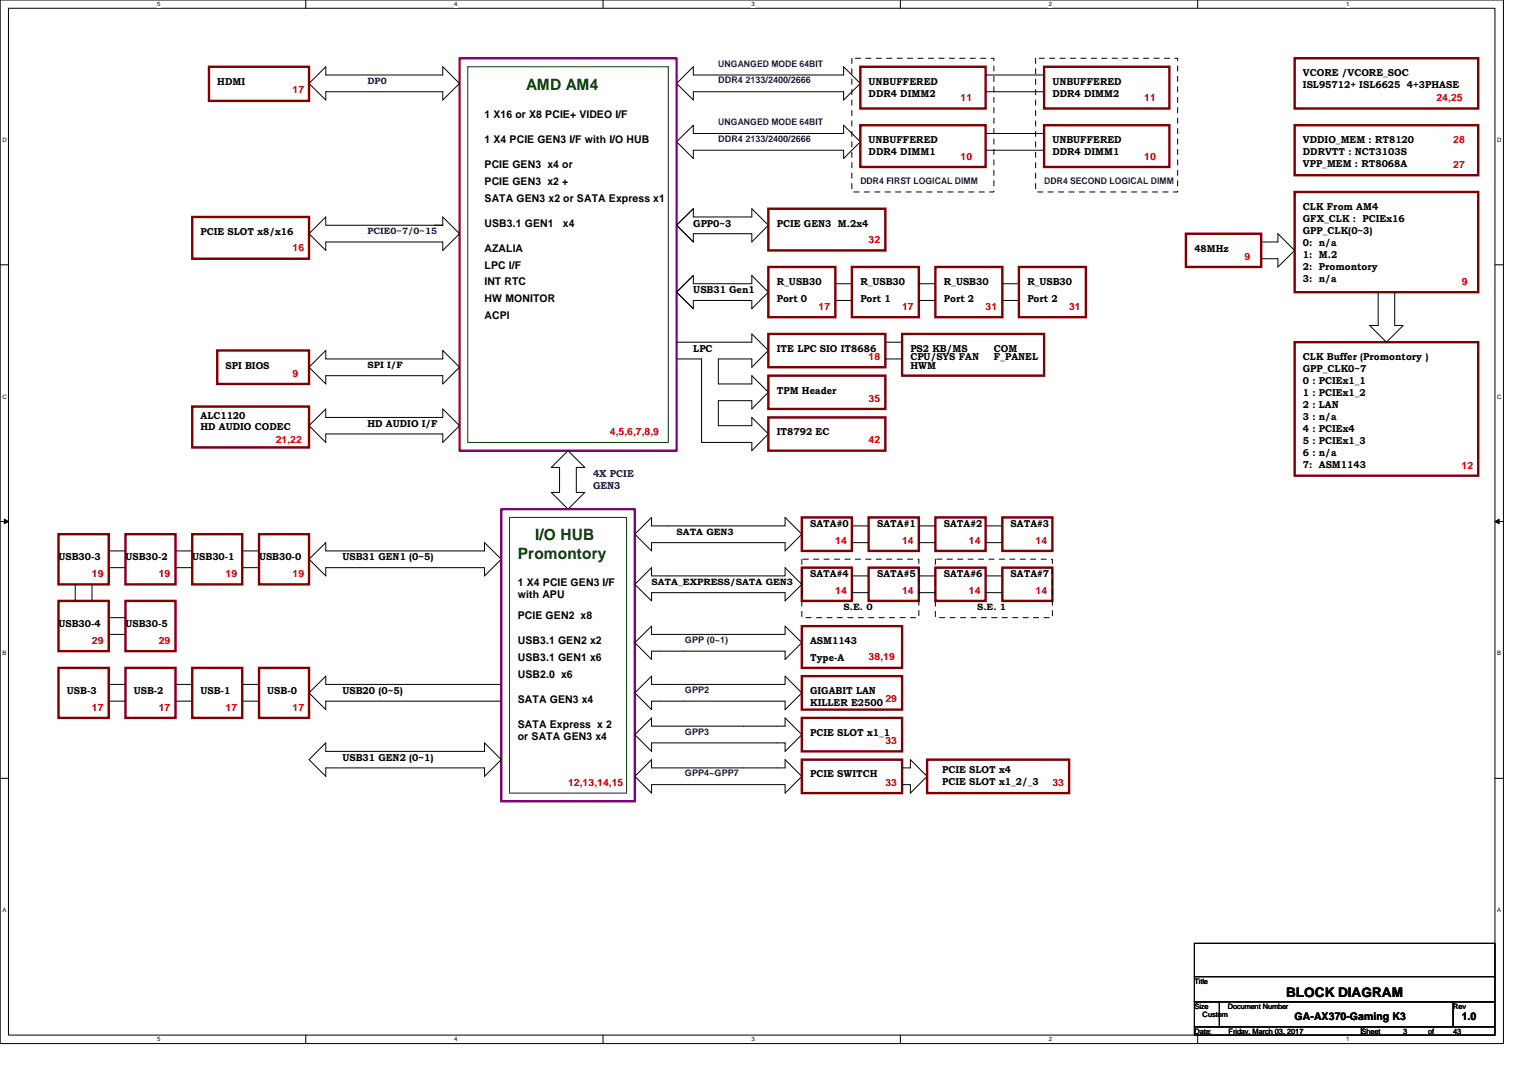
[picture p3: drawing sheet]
<svg xmlns="http://www.w3.org/2000/svg" width="297mm" height="210mm" viewBox="0 0 297 210" stroke-linecap="round" stroke-linejoin="round" font-family="sans-serif">
<defs><g id="words">
<g font-size="3" fill="#004000">
<text x="102.4" y="17.4">AMD AM4</text>
<text x="104.2" y="105.2">I/O HUB</text>
<text x="100.8" y="108.9">Promontory</text>
</g>
<text font-size="2.6" x="250.4" y="194.2">BLOCK DIAGRAM</text>
<g font-size="2.1">
<text x="94.3" y="23">1 X16 or X8 PCIE+ VIDEO I/F</text>
<text x="94.3" y="27.9">1 X4 PCIE GEN3 I/F with I/O HUB</text>
<text x="94.3" y="32.8">PCIE GEN3 x4 or</text>
<text x="94.3" y="39.3">SATA GEN3 x2 or SATA Express x1</text>
<text x="94.3" y="36">PCIE GEN3 x2 +</text>
<text x="94.3" y="44.2">USB3.1 GEN1</text>
<text x="109.6" y="44.2">x4</text>
<text x="94.3" y="49">AZALIA</text>
<text x="94.3" y="52.3">LPC I/F</text>
<text x="94.3" y="58.8">HW MONITOR</text>
<text x="94.3" y="55.5">INT RTC</text>
<text x="94.3" y="62">ACPI</text>
<text x="100.8" y="114">1 X4 PCIE GEN3 I/F</text>
<text x="100.8" y="116.5">with APU</text>
<text x="100.8" y="125.4">USB3.1 GEN2 x2</text>
<text x="100.8" y="120.6">PCIE GEN2 x8</text>
<text x="100.8" y="128.7">USB3.1 GEN1 x6</text>
<text x="100.8" y="132">USB2.0 x6</text>
<text x="100.8" y="136.8">SATA GEN3 x4</text>
<text x="100.8" y="141.7">SATA Express x 2</text>
<text x="100.8" y="144.1">or SATA GEN3 x4</text>
<text x="252" y="198.6">GA-AX370-Gaming K3</text>
<text x="284.5" y="198.6">1.0</text>
</g>
<g font-size="1.9">
<text x="42.3" y="16.5">HDMI</text>
<text x="169.1" y="16.5">UNBUFFERED</text>
<text x="204.8" y="16.5">UNBUFFERED</text>
<text x="253.6" y="14.9">VCORE /VCORE_SOC</text>
<text x="253.6" y="17.2">ISL95712+ ISL6625 4+3PHASE</text>
<text x="169.1" y="18.8">DDR4 DIMM2</text>
<text x="204.8" y="18.8">DDR4 DIMM2</text>
<text x="169.1" y="27.9">UNBUFFERED</text>
<text x="204.8" y="27.9">UNBUFFERED</text>
<text x="253.6" y="27.9">VDDIO_MEM : RT8120</text>
<text x="169.1" y="30.2">DDR4 DIMM1</text>
<text x="204.8" y="30.2">DDR4 DIMM1</text>
<text x="253.6" y="30.2">DDRVTT : NCT3103S</text>
<text x="253.6" y="32.5">VPP_MEM : RT8068A</text>
<text x="253.6" y="40.9">CLK From AM4</text>
<text x="39" y="45.7">PCIE SLOT x8/x16</text>
<text x="135" y="44.1">GPP0~3</text>
<text x="151.2" y="44.1">PCIE GEN3 M.2x4</text>
<text x="253.6" y="43.2">GFX_CLK : PCIEx16</text>
<text x="253.6" y="45.5">GPP_CLK(0~3)</text>
<text x="253.6" y="47.8">0: n/a</text>
<text x="232.5" y="49">48MHz</text>
<text x="253.6" y="50.2">1: M.2</text>
<text x="253.6" y="52.5">2: Promontory</text>
<text x="135" y="57.1">USB31 Gen1</text>
<text x="151.2" y="58.8">Port 0</text>
<text x="151.2" y="55.5">R_USB30</text>
<text x="167.5" y="58.8">Port 1</text>
<text x="167.5" y="55.5">R_USB30</text>
<text x="183.7" y="55.5">R_USB30</text>
<text x="183.7" y="58.8">Port 2</text>
<text x="200" y="55.5">R_USB30</text>
<text x="200" y="58.8">Port 2</text>
<text x="253.6" y="54.8">3: n/a</text>
<text x="43.9" y="71.8">SPI BIOS</text>
<text x="135" y="68.5">LPC</text>
<text x="151.2" y="68.5">ITE LPC SIO IT8686</text>
<text x="177.2" y="68.5">PS2 KB/MS</text>
<text x="177.2" y="70.1">CPU/SYS FAN</text>
<text x="177.2" y="71.8">HWM</text>
<text x="193.5" y="70.1">F_PANEL</text>
<text x="193.5" y="68.5">COM</text>
<text x="253.6" y="70.1">CLK Buffer (Promontory )</text>
<text x="151.2" y="76.6">TPM Header</text>
<text x="253.6" y="72.4">GPP_CLK0~7</text>
<text x="253.6" y="74.8">0 : PCIEx1_1</text>
<text x="253.6" y="77.1">1 : PCIEx1_2</text>
<text x="39" y="81.5">ALC1120</text>
<text x="39" y="83.8">HD AUDIO CODEC</text>
<text x="71.5" y="83.1">HD AUDIO I/F</text>
<text x="253.6" y="79.4">2 : LAN</text>
<text x="253.6" y="81.7">3 : n/a</text>
<text x="151.2" y="84.8">IT8792 EC</text>
<text x="253.6" y="84.1">4 : PCIEx4</text>
<text x="253.6" y="86.4">5 : PCIEx1_3</text>
<text x="253.6" y="88.7">6 : n/a</text>
<text x="253.6" y="91.1">7: ASM1143</text>
<text x="157.7" y="102.6">SATA#0</text>
<text x="170.7" y="102.6">SATA#1</text>
<text x="183.7" y="102.6">SATA#2</text>
<text x="196.7" y="102.6">SATA#3</text>
<text x="11.4" y="109.1">USB30-3</text>
<text x="24.4" y="109.1">USB30-2</text>
<text x="37.4" y="109.1">USB30-1</text>
<text x="50.4" y="109.1">USB30-0</text>
<text x="66.7" y="109.1">USB31 GEN1 (0~5)</text>
<text x="157.7" y="112.4">SATA#4</text>
<text x="170.7" y="112.4">SATA#5</text>
<text x="183.7" y="112.4">SATA#6</text>
<text x="196.7" y="112.4">SATA#7</text>
<text x="11.4" y="122.1">USB30-4</text>
<text x="24.4" y="122.1">USB30-5</text>
<text x="157.7" y="125.4">ASM1143</text>
<text x="157.7" y="128.7">Type-A</text>
<text x="13" y="135.1">USB-3</text>
<text x="26" y="135.1">USB-2</text>
<text x="39" y="135.1">USB-1</text>
<text x="52" y="135.1">USB-0</text>
<text x="66.7" y="135.1">USB20 (0~5)</text>
<text x="157.7" y="135.1">GIGABIT LAN</text>
<text x="157.7" y="137.5">KILLER E2500</text>
<text x="157.7" y="143.3">PCIE SLOT x1_1</text>
<text x="66.7" y="148.2">USB31 GEN2 (0~1)</text>
<text x="157.7" y="151.4">PCIE SWITCH</text>
<text x="183.4" y="150.6">PCIE SLOT x4</text>
<text x="183.4" y="152.9">PCIE SLOT x1_2/_3</text>
</g>
<g font-size="1.9" fill="#f00">
<text x="56.9" y="18.1">17</text>
<text x="187" y="19.7">11</text>
<text x="222.7" y="19.7">11</text>
<text x="279.6" y="19.7">24,25</text>
<text x="282.9" y="27.8">28</text>
<text x="187" y="31.1">10</text>
<text x="222.7" y="31.1">10</text>
<text x="282.9" y="32.7">27</text>
<text x="169.1" y="47.3">32</text>
<text x="56.9" y="48.9">16</text>
<text x="242.2" y="50.6">9</text>
<text x="284.5" y="55.5">9</text>
<text x="159.3" y="60.3">17</text>
<text x="175.6" y="60.3">17</text>
<text x="191.9" y="60.3">31</text>
<text x="208.1" y="60.3">31</text>
<text x="169.1" y="70.1">18</text>
<text x="56.9" y="73.3">9</text>
<text x="169.1" y="78.2">35</text>
<text x="53.7" y="86.3">21,22</text>
<text x="118.7" y="84.7">4,5,6,7,8,9</text>
<text x="169.1" y="86.3">42</text>
<text x="284.5" y="91.2">12</text>
<text x="162.6" y="105.8">14</text>
<text x="175.6" y="105.8">14</text>
<text x="188.6" y="105.8">14</text>
<text x="201.6" y="105.8">14</text>
<text x="17.9" y="112.4">19</text>
<text x="30.9" y="112.4">19</text>
<text x="43.9" y="112.4">19</text>
<text x="56.9" y="112.4">19</text>
<text x="162.6" y="115.6">14</text>
<text x="175.6" y="115.6">14</text>
<text x="188.6" y="115.6">14</text>
<text x="201.6" y="115.6">14</text>
<text x="17.9" y="125.3">29</text>
<text x="30.9" y="125.3">29</text>
<text x="169.1" y="128.6">38,19</text>
<text x="172.3" y="136.7">29</text>
<text x="17.9" y="138.3">17</text>
<text x="30.9" y="138.3">17</text>
<text x="43.9" y="138.3">17</text>
<text x="56.9" y="138.3">17</text>
<text x="172.3" y="144.9">33</text>
<text x="110.6" y="153">12,13,14,15</text>
<text x="172.3" y="153">33</text>
<text x="204.8" y="153">33</text>
</g>
<g font-size="1.9" fill="#000080">
<text x="115.4" y="92.9">4X PCIE</text>
<text x="115.4" y="95.2">GEN3</text>
</g>
<g font-size="1.8" fill="#0000a0">
<text x="71.5" y="16.3">DP0</text>
<text x="139.8" y="16.3">DDR4 2133/2400/2666</text>
<text x="139.8" y="13">UNGANGED MODE 64BIT</text>
<text x="139.8" y="27.6">DDR4 2133/2400/2666</text>
<text x="139.8" y="24.4">UNGANGED MODE 64BIT</text>
<text x="167.5" y="35.8">DDR4 FIRST LOGICAL DIMM</text>
<text x="203.2" y="35.8">DDR4 SECOND LOGICAL DIMM</text>
<text x="71.5" y="45.6">PCIE0~7/0~15</text>
<text x="133.3" y="125.2">GPP (0~1)</text>
<text x="133.3" y="134.9">GPP2</text>
<text x="133.3" y="143">GPP3</text>
<text x="133.3" y="151.2">GPP4~GPP7</text>
</g>
<g font-size="1.8">
<text x="71.5" y="71.6">SPI I/F</text>
<text x="131.7" y="104.1">SATA GEN3</text>
<text x="126.8" y="113.8">SATA_EXPRESS/SATA GEN3</text>
<text x="164.2" y="118.7">S.E. 0</text>
<text x="190.2" y="118.7">S.E. 1</text>
</g>
<g font-size="1.4">
<text x="232.5" y="191.5">Title</text>
<text x="232.5" y="196.4">Size</text>
<text x="239" y="196.4">Document Number</text>
<text x="282.9" y="196.4">Rev</text>
<text x="232.5" y="201.3">Date:</text>
<text x="234.1" y="198">Custom</text>
<text x="239.1" y="201.3">Friday, March 03, 2017</text>
<text x="265" y="201.3">Sheet</text>
<text x="273.1" y="201.3">3</text>
<text x="278" y="201.3">of</text>
<text x="282.9" y="201.3">43</text>
</g>
<g font-size="1.2">
<text x="30.6" y="1.2">5</text>
<text x="88.4" y="1.2">4</text>
<text x="146.3" y="1.2">3</text>
<text x="204.2" y="1.2">2</text>
<text x="262" y="1.2">1</text>
<text x=".5" y="27.6">D</text>
<text x="291.4" y="27.6">D</text>
<text x=".5" y="77.6">C</text>
<text x="291.4" y="77.6">C</text>
<text x=".5" y="127.6">B</text>
<text x="291.4" y="127.6">B</text>
<text x=".5" y="177.6">A</text>
<text x="291.4" y="177.6">A</text>
<text x="30.6" y="202.8">5</text>
<text x="88.4" y="202.8">4</text>
<text x="146.3" y="202.8">3</text>
<text x="204.2" y="202.8">2</text>
<text x="262" y="202.8">1</text>
</g>
</g></defs>
<path d="M0 0h292.6v203.2h-292.6zM1.6 1.6h289.4v199.9h-289.4z" fill="none" stroke="#000" stroke-width=".19"/>
<g fill="#fff">
<path d="M30.6 .2h.6v1.3h-.6z"/>
<path d="M30.6 201.7h.6v1.3h-.6z"/>
</g>
<path d="M59.5 0v1.6M59.5 201.5v1.7" fill="none" stroke="#000" stroke-width=".19"/>
<g fill="#fff">
<path d="M88.4 .2h.6v1.3h-.6z"/>
<path d="M88.4 201.7h.6v1.3h-.6z"/>
</g>
<path d="M117.4 0v1.6M117.4 201.5v1.7" fill="none" stroke="#000" stroke-width=".19"/>
<g fill="#fff">
<path d="M146.3 .2h.6v1.3h-.6z"/>
<path d="M146.3 201.7h.6v1.3h-.6z"/>
</g>
<path d="M175.3 0v1.6M175.3 201.5v1.7" fill="none" stroke="#000" stroke-width=".19"/>
<g fill="#fff">
<path d="M204.2 .2h.6v1.3h-.6z"/>
<path d="M204.2 201.7h.6v1.3h-.6z"/>
</g>
<path d="M233.1 0v1.6M233.1 201.5v1.7" fill="none" stroke="#000" stroke-width=".19"/>
<g fill="#fff">
<path d="M262 .2h.6v1.3h-.6z"/>
<path d="M262 201.7h.6v1.3h-.6z"/>
<path d="M.5 26.6h.8v1.3h-.8z"/>
<path d="M291.4 26.6h.8v1.3h-.8z"/>
<path d="M.5 76.5h.8v1.4h-.8z"/>
<path d="M291.4 76.5h.8v1.4h-.8z"/>
</g>
<path d="M0 51.6h1.6M291 51.6h1.6" fill="none" stroke="#000" stroke-width=".19"/>
<g fill="#fff">
<path d="M.5 126.5h.7v1.3h-.7z"/>
<path d="M291.4 126.5h.7v1.3h-.7z"/>
</g>
<path d="M0 101.6h1.6M.8 101.1l.8 .5-.8 .4zM291 101.6h1.6M291 101.6l.8-.5v.9z" fill="none" stroke="#000" stroke-width=".19"/>
<path d="M.8 101.1l.8 .5-.8 .4zM291 101.6l.8-.5v.9z" fill="#000"/>
<g fill="#fff">
<path d="M.5 176.5h.7v1.3h-.7z"/>
<path d="M291.4 176.5h.7v1.3h-.7z"/>
</g>
<g fill="none" stroke="#000" stroke-width=".19">
<path d="M60.2 16.3l3.2-3.3v1.6h22.8v-1.6l3.2 3.3-3.2 3.2v-1.6h-22.8v1.6zM135 13v1.6h29.2v-1.6l3.3 3.3-3.3 3.2v-1.6h-29.2v1.6l-3.3-3.2zM191.9 17.9h11.3M191.9 14.6h11.3M131.7 27.6l3.3-3.2v1.6h29.2v-1.6l3.3 3.2-3.3 3.3v-1.6h-29.2v1.6zM191.9 26h11.3M191.9 29.3h11.3M60.2 45.5l3.2-3.3v1.7h22.8v-1.7l3.2 3.3-3.2 3.3v-1.7h-22.8v1.7zM73.2 47.1h.1M84.5 43.9h1.7M131.7 56.9l3.3-3.3v1.6h11.3v-1.6l3.3 3.3-3.3 3.2v-1.6h-11.3v1.6zM131.7 43.9l3.3-3.3v1.6h11.3v-1.6l3.3 3.3-3.3 3.2v-1.6h-11.3v1.6z"/>
<path d="M162.6 55.2h3.2M162.6 58.5h3.2M178.9 55.2h3.2M178.9 58.5h3.2M195.1 55.2h3.2M195.1 58.5h3.2M245.5 47.1h3.2v-1.6l3.3 3.3-3.3 3.2v-1.6h-3.2M268.3 56.9v6.5h-1.7l3.3 3.2 3.2-3.2h-1.6v-6.5M60.2 71.5l3.2-3.3v1.7h22.8v-1.7l3.2 3.3-3.2 3.3v-1.6h-22.8v1.6zM131.7 66.6h14.6v-1.6l3.3 3.2-3.3 3.3v-1.6h-6.5v4.9h6.5v-1.6l3.3 3.2-3.3 3.2v-1.6h-6.5v4.9h6.5v-1.6l3.3 3.2-3.3 3.3v-1.7h-9.7v-16.2h-4.9M172.3 66.6h3.3M172.3 69.9h3.3"/>
<path d="M60.2 82.9l3.2-3.3v1.7h22.8v-1.7l3.2 3.3-3.2 3.2v-1.6h-22.8v1.6zM107.3 91l3.3-3.2 3.2 3.2h-1.6v4.9h1.6l-3.2 3.2-3.3-3.2h1.6v-4.9zM14.6 113.8v3.2M17.9 113.8v3.2M21.2 107.3h3.2M21.2 110.5h3.2M34.2 107.3h3.2M34.2 110.5h3.2M47.2 107.3h3.2M47.2 110.5h3.2M60.2 108.9l3.2-3.2v1.6h30.9v-1.6l3.3 3.2-3.3 3.2v-1.6h-30.9v1.6zM123.6 104l3.2-3.2v1.6h26v-1.6l3.3 3.2-3.3 3.3v-1.6h-26v1.6z"/>
<path d="M123.6 113.8l3.2-3.3v1.6h26v-1.6l3.3 3.3-3.3 3.2v-1.6h-24.4h-1.6v1.6zM165.8 102.4h3.3M165.8 105.7h3.3M165.8 112.1h3.3M165.8 115.4h3.3M178.9 102.4h3.2M178.9 105.7h3.2M178.9 112.1h3.2M178.9 115.4h3.2M191.9 102.4h3.2M191.9 105.7h3.2M191.9 112.1h3.2"/>
<path d="M191.9 115.4h3.2M21.2 133.3h3.2M21.2 136.5h3.2M21.2 120.3h3.2M21.2 123.5h3.2M34.2 133.3h3.2M34.2 136.5h3.2M47.2 133.3h3.2M47.2 136.5h3.2M97.6 133.3h-34.2v-1.6l-3.2 3.2 3.2 3.3v-1.7h34.2M123.6 134.9l3.2-3.2v1.6h26v-1.6l3.3 3.2-3.3 3.3v-1.7h-24.4h-1.6v1.7zM123.6 125.1l3.2-3.2v1.6h26v-1.6l3.3 3.2-3.3 3.3v-1.6h-24.4h-1.6v1.6z"/>
<path d="M0 151.6h1.6M60.2 147.9l3.2-3.2v1.6h30.9v-1.6l3.3 3.2-3.3 3.3v-1.7h-30.9v1.7zM123.6 143l3.2-3.2v1.6h26v-1.6l3.3 3.2-3.3 3.3v-1.6h-26v1.6zM126.8 154.4l-3.2-3.2 3.2-3.3v1.6h26v-1.6l3.3 3.3-3.3 3.2M126.8 154.4v-1.6h24.4h1.6v1.6M136.6 144.7h.1M136.6 152.8h.1M175.6 149.5h1.6v-1.6l3.3 3.3-3.3 3.2M175.6 152.8h1.6v1.6M291 151.6h1.6M232.5 183.7h58.5v6.5h-58.5zM232.5 190.2h58.5v4.9h-58.5z"/>
<path d="M232.5 195.1h4.9v4.8h-4.9zM232.5 199.9h32.5v1.6h-32.5zM237.4 195.1h45.5v4.8h-45.5zM265 199.9h26v1.6h-26zM282.9 195.1h8.1v4.8h-8.1z"/>
</g>
<g fill="none" stroke="#800000" stroke-width=".47">
<path d="M40.7 13h19.5v6.6h-19.5zM167.5 13h24.4v8.1h-24.4zM203.2 13h24.4v8.1h-24.4zM252 11.3h35.7v9.8h-35.7zM167.5 24.4h24.4v8.1h-24.4zM203.2 24.4h24.4v8.1h-24.4zM252 37.4h35.7v19.5h-35.7zM252 24.4h35.7v9.7h-35.7zM37.4 42.2h22.8v8.2h-22.8zM149.6 52h13v9.8h-13zM149.6 40.6h22.7v8.2h-22.7zM165.8 52h13.1v9.8h-13.1z"/>
<path d="M182.1 52h13v9.8h-13zM198.3 52h13.1v9.8h-13.1zM230.8 45.5h14.7v6.5h-14.7zM37.4 79.2h22.8v7.9h-22.8zM42.3 68.2h17.9v6.6h-17.9zM149.6 73.2h22.7v6.4h-22.7zM149.6 65h22.7v6.5h-22.7zM175.6 65h27.6v8.2h-27.6zM252 66.6h35.7v26h-35.7zM149.6 81.3h22.7v6.5h-22.7zM11.4 104h9.8v9.8h-9.8zM11.4 117h9.8v9.8h-9.8z"/>
<path d="M24.4 104h9.8v9.8h-9.8zM24.4 117h9.8v9.8h-9.8zM37.4 104h9.8v9.8h-9.8zM50.4 104h9.8v9.8h-9.8zM156.1 110.5h9.7v6.5h-9.7zM156.1 100.8h9.7v6.5h-9.7zM169.1 110.5h9.8v6.5h-9.8zM169.1 100.8h9.8v6.5h-9.8zM182.1 100.8h9.8v6.5h-9.8zM182.1 110.5h9.8v6.5h-9.8zM195.1 100.8h9.7v6.5h-9.7zM195.1 110.5h9.7v6.5h-9.7z"/>
<path d="M11.4 130h9.8v9.8h-9.8zM24.4 130h9.8v9.8h-9.8zM37.4 130h9.8v9.8h-9.8zM50.4 130h9.8v9.8h-9.8zM156.1 139.8h19.5v6.5h-19.5zM156.1 131.7h19.5v6.5h-19.5zM156.1 121.9h19.5v8.1h-19.5zM156.1 147.9h19.5v6.5h-19.5zM180.5 147.9h27.6v6.5h-27.6z"/>
</g>
<path d="M91.1 13h39v73.1h-39zM99.2 100.8h22.8v53.6h-22.8z" fill="none" stroke="#004000" stroke-width=".19"/>
<path d="M89.4 11.3h42.3v76.5h-42.3zM97.6 99.1h26v56.9h-26z" fill="none" stroke="#800080" stroke-width=".47"/>
<path d="M165.8 11.3h27.7v26.1h-27.7zM201.6 11.3h27.6v26.1h-27.6zM156.1 108.9h22.8v11.4h-22.8zM182.1 108.9h22.7v11.4h-22.7z" fill="none" stroke="#000" stroke-width=".19" stroke-dasharray="1 1 1 1 1 1 1 1"/>
<use href="#words"/>
</svg>
